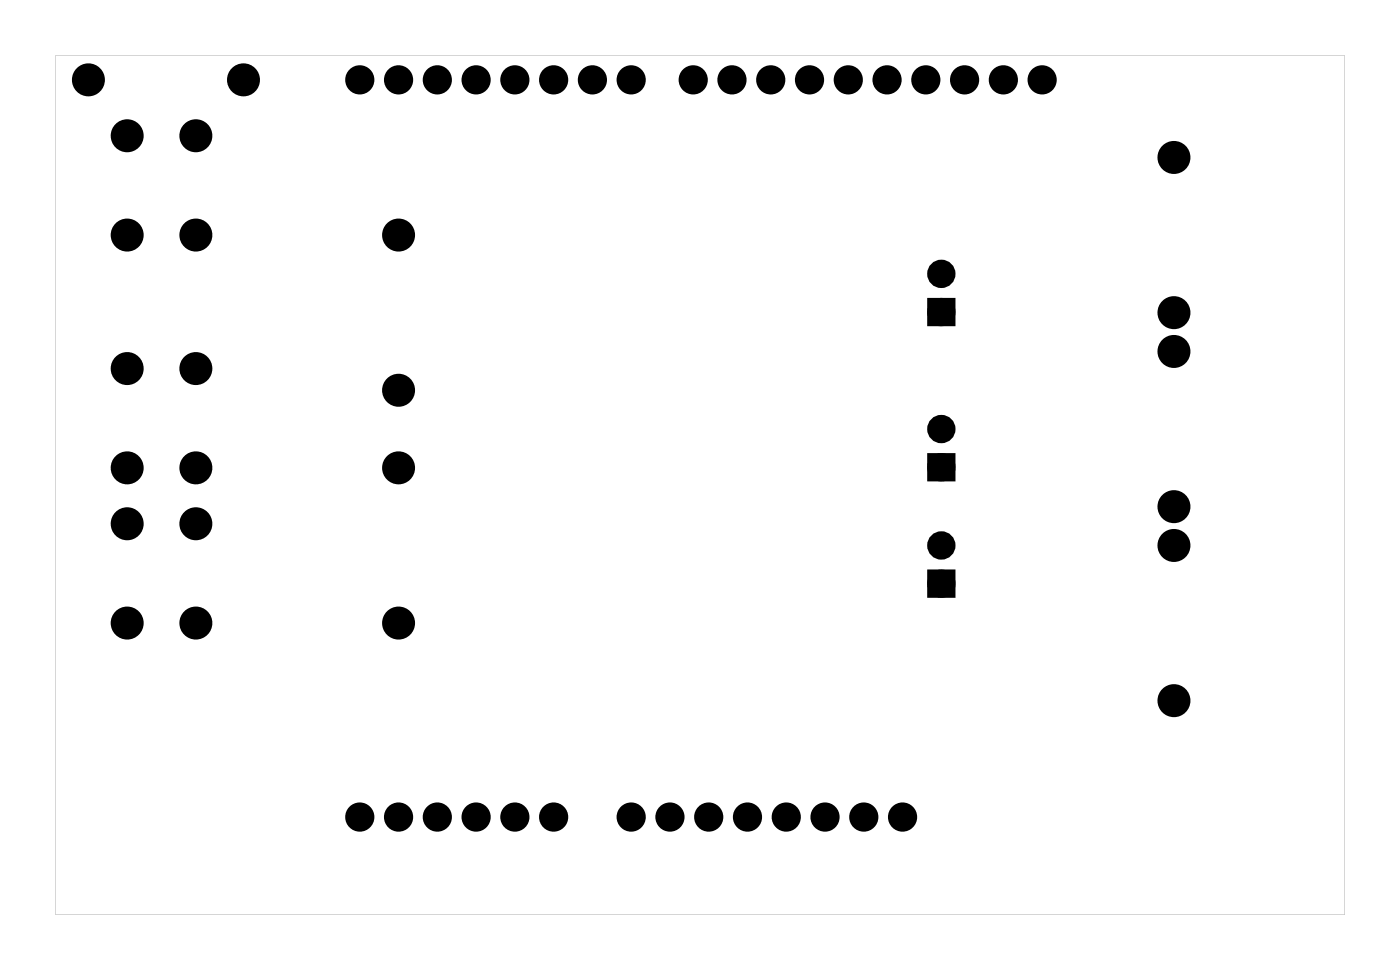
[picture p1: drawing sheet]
<svg xmlns="http://www.w3.org/2000/svg" width="92mm" height="63mm" viewBox="0 0 92 63" stroke-linecap="round" stroke-linejoin="round" font-family="sans-serif">
<g fill="#000">
<path d="M61.1 19.8h1.2v1.2h-1.2zM61.1 30h1.2v1.2h-1.2zM61.1 37.6h1.2v1.2h-1.2z"/>
<path d="M3.6 3.6v56.3h84.5v-56.3zM3.6 3.6h84.5v56.3h-84.5z"/>
</g>
<g fill="#000">
<circle cx="5.8" cy="5.2" r=".7"/>
<circle cx="8.3" cy="15.4" r=".7"/>
<circle cx="8.3" cy="8.9" r=".7"/>
<circle cx="12.8" cy="15.4" r=".7"/>
<circle cx="12.8" cy="8.9" r=".7"/>
<circle cx="16" cy="5.2" r=".7"/>
<circle cx="23.6" cy="5.2" r=".67"/>
<circle cx="26.1" cy="5.2" r=".67"/>
<circle cx="26.1" cy="15.4" r=".7"/>
<circle cx="28.7" cy="5.2" r=".67"/>
<circle cx="31.2" cy="5.2" r=".67"/>
<circle cx="33.7" cy="5.2" r=".67"/>
<circle cx="36.3" cy="5.2" r=".67"/>
<circle cx="38.8" cy="5.2" r=".67"/>
<circle cx="41.4" cy="5.2" r=".67"/>
<circle cx="45.4" cy="5.2" r=".67"/>
<circle cx="48" cy="5.2" r=".67"/>
<circle cx="50.5" cy="5.2" r=".67"/>
<circle cx="53" cy="5.2" r=".67"/>
<circle cx="55.6" cy="5.2" r=".67"/>
<circle cx="58.1" cy="5.2" r=".67"/>
<circle cx="60.7" cy="5.2" r=".67"/>
<circle cx="61.7" cy="17.9" r=".6"/>
<circle cx="63.2" cy="5.2" r=".67"/>
<circle cx="65.7" cy="5.2" r=".67"/>
<circle cx="68.3" cy="5.2" r=".67"/>
<circle cx="76.9" cy="10.3" r=".7"/>
<circle cx="8.3" cy="34.3" r=".7"/>
<circle cx="8.3" cy="30.6" r=".7"/>
<circle cx="8.3" cy="24.1" r=".7"/>
<circle cx="12.8" cy="34.3" r=".7"/>
<circle cx="12.8" cy="30.6" r=".7"/>
<circle cx="12.8" cy="24.1" r=".7"/>
<circle cx="26.1" cy="25.5" r=".7"/>
<circle cx="26.1" cy="30.6" r=".7"/>
<circle cx="61.7" cy="30.6" r=".6"/>
<circle cx="61.7" cy="38.2" r=".6"/>
<circle cx="61.7" cy="35.7" r=".6"/>
<circle cx="61.7" cy="28.1" r=".6"/>
<circle cx="61.7" cy="20.4" r=".6"/>
<circle cx="76.9" cy="33.2" r=".7"/>
<circle cx="76.9" cy="23" r=".7"/>
<circle cx="76.9" cy="35.7" r=".7"/>
<circle cx="76.9" cy="20.5" r=".7"/>
<circle cx="8.3" cy="40.8" r=".7"/>
<circle cx="12.8" cy="40.8" r=".7"/>
<circle cx="23.6" cy="53.5" r=".67"/>
<circle cx="26.1" cy="53.5" r=".67"/>
<circle cx="26.1" cy="40.8" r=".7"/>
<circle cx="28.7" cy="53.5" r=".67"/>
<circle cx="31.2" cy="53.5" r=".67"/>
<circle cx="33.7" cy="53.5" r=".67"/>
<circle cx="36.3" cy="53.5" r=".67"/>
<circle cx="41.4" cy="53.5" r=".67"/>
<circle cx="43.9" cy="53.5" r=".67"/>
<circle cx="46.4" cy="53.5" r=".67"/>
<circle cx="49" cy="53.5" r=".67"/>
<circle cx="51.5" cy="53.5" r=".67"/>
<circle cx="54.1" cy="53.5" r=".67"/>
<circle cx="56.6" cy="53.5" r=".67"/>
<circle cx="59.1" cy="53.5" r=".67"/>
<circle cx="76.9" cy="45.9" r=".7"/>
</g>
<g fill="none" stroke="#000" stroke-width=".57">
<circle cx="23.6" cy="5.2" r=".67"/>
<circle cx="26.1" cy="5.2" r=".67"/>
<circle cx="28.7" cy="5.2" r=".67"/>
<circle cx="31.2" cy="5.2" r=".67"/>
<circle cx="33.7" cy="5.2" r=".67"/>
<circle cx="36.3" cy="5.2" r=".67"/>
<circle cx="38.8" cy="5.2" r=".67"/>
<circle cx="41.4" cy="5.2" r=".67"/>
<circle cx="45.4" cy="5.2" r=".67"/>
<circle cx="48" cy="5.2" r=".67"/>
<circle cx="50.5" cy="5.2" r=".67"/>
<circle cx="53" cy="5.2" r=".67"/>
<circle cx="55.6" cy="5.2" r=".67"/>
<circle cx="58.1" cy="5.2" r=".67"/>
<circle cx="60.7" cy="5.2" r=".67"/>
<circle cx="63.2" cy="5.2" r=".67"/>
<circle cx="65.7" cy="5.2" r=".67"/>
<circle cx="68.3" cy="5.2" r=".67"/>
<circle cx="23.6" cy="53.5" r=".67"/>
<circle cx="26.1" cy="53.5" r=".67"/>
<circle cx="28.7" cy="53.5" r=".67"/>
<circle cx="31.2" cy="53.5" r=".67"/>
<circle cx="33.7" cy="53.5" r=".67"/>
<circle cx="36.3" cy="53.5" r=".67"/>
<circle cx="41.4" cy="53.5" r=".67"/>
<circle cx="43.9" cy="53.5" r=".67"/>
<circle cx="46.4" cy="53.5" r=".67"/>
<circle cx="49" cy="53.5" r=".67"/>
<circle cx="51.5" cy="53.5" r=".67"/>
<circle cx="54.1" cy="53.5" r=".67"/>
<circle cx="56.6" cy="53.5" r=".67"/>
<circle cx="59.1" cy="53.5" r=".67"/>
</g>
<g fill="none" stroke="#000" stroke-width=".76" stroke-linecap="butt">
<circle cx="5.8" cy="5.2" r=".7"/>
<circle cx="8.3" cy="8.9" r=".7"/>
<circle cx="8.3" cy="15.4" r=".7"/>
<circle cx="12.8" cy="8.9" r=".7"/>
<circle cx="12.8" cy="15.4" r=".7"/>
<circle cx="16" cy="5.2" r=".7"/>
<circle cx="26.1" cy="15.4" r=".7"/>
<circle cx="76.9" cy="10.3" r=".7"/>
<circle cx="8.3" cy="24.1" r=".7"/>
<circle cx="8.3" cy="34.3" r=".7"/>
<circle cx="8.3" cy="30.6" r=".7"/>
<circle cx="12.8" cy="34.3" r=".7"/>
<circle cx="12.8" cy="24.1" r=".7"/>
<circle cx="12.8" cy="30.6" r=".7"/>
<circle cx="26.1" cy="25.5" r=".7"/>
<circle cx="26.1" cy="30.6" r=".7"/>
<circle cx="76.9" cy="20.5" r=".7"/>
<circle cx="76.9" cy="33.2" r=".7"/>
<circle cx="76.9" cy="35.7" r=".7"/>
<circle cx="76.9" cy="23" r=".7"/>
<circle cx="8.3" cy="40.8" r=".7"/>
<circle cx="12.8" cy="40.8" r=".7"/>
<circle cx="26.1" cy="40.8" r=".7"/>
<circle cx="76.9" cy="45.9" r=".7"/>
</g>
<g fill="none" stroke="#000" stroke-width=".65" stroke-linecap="butt">
<path d="M61.1 19.8h1.2v1.2h-1.2zM61.1 30h1.2v1.2h-1.2zM61.1 37.6h1.2v1.2h-1.2z"/>
<circle cx="61.7" cy="17.9" r=".6"/>
<circle cx="61.7" cy="28.1" r=".6"/>
<circle cx="61.7" cy="35.7" r=".6"/>
<circle cx="61.7" cy="30.6" r=".6"/>
<circle cx="61.7" cy="38.2" r=".6"/>
<circle cx="61.7" cy="20.4" r=".6"/>
</g>
</svg>
